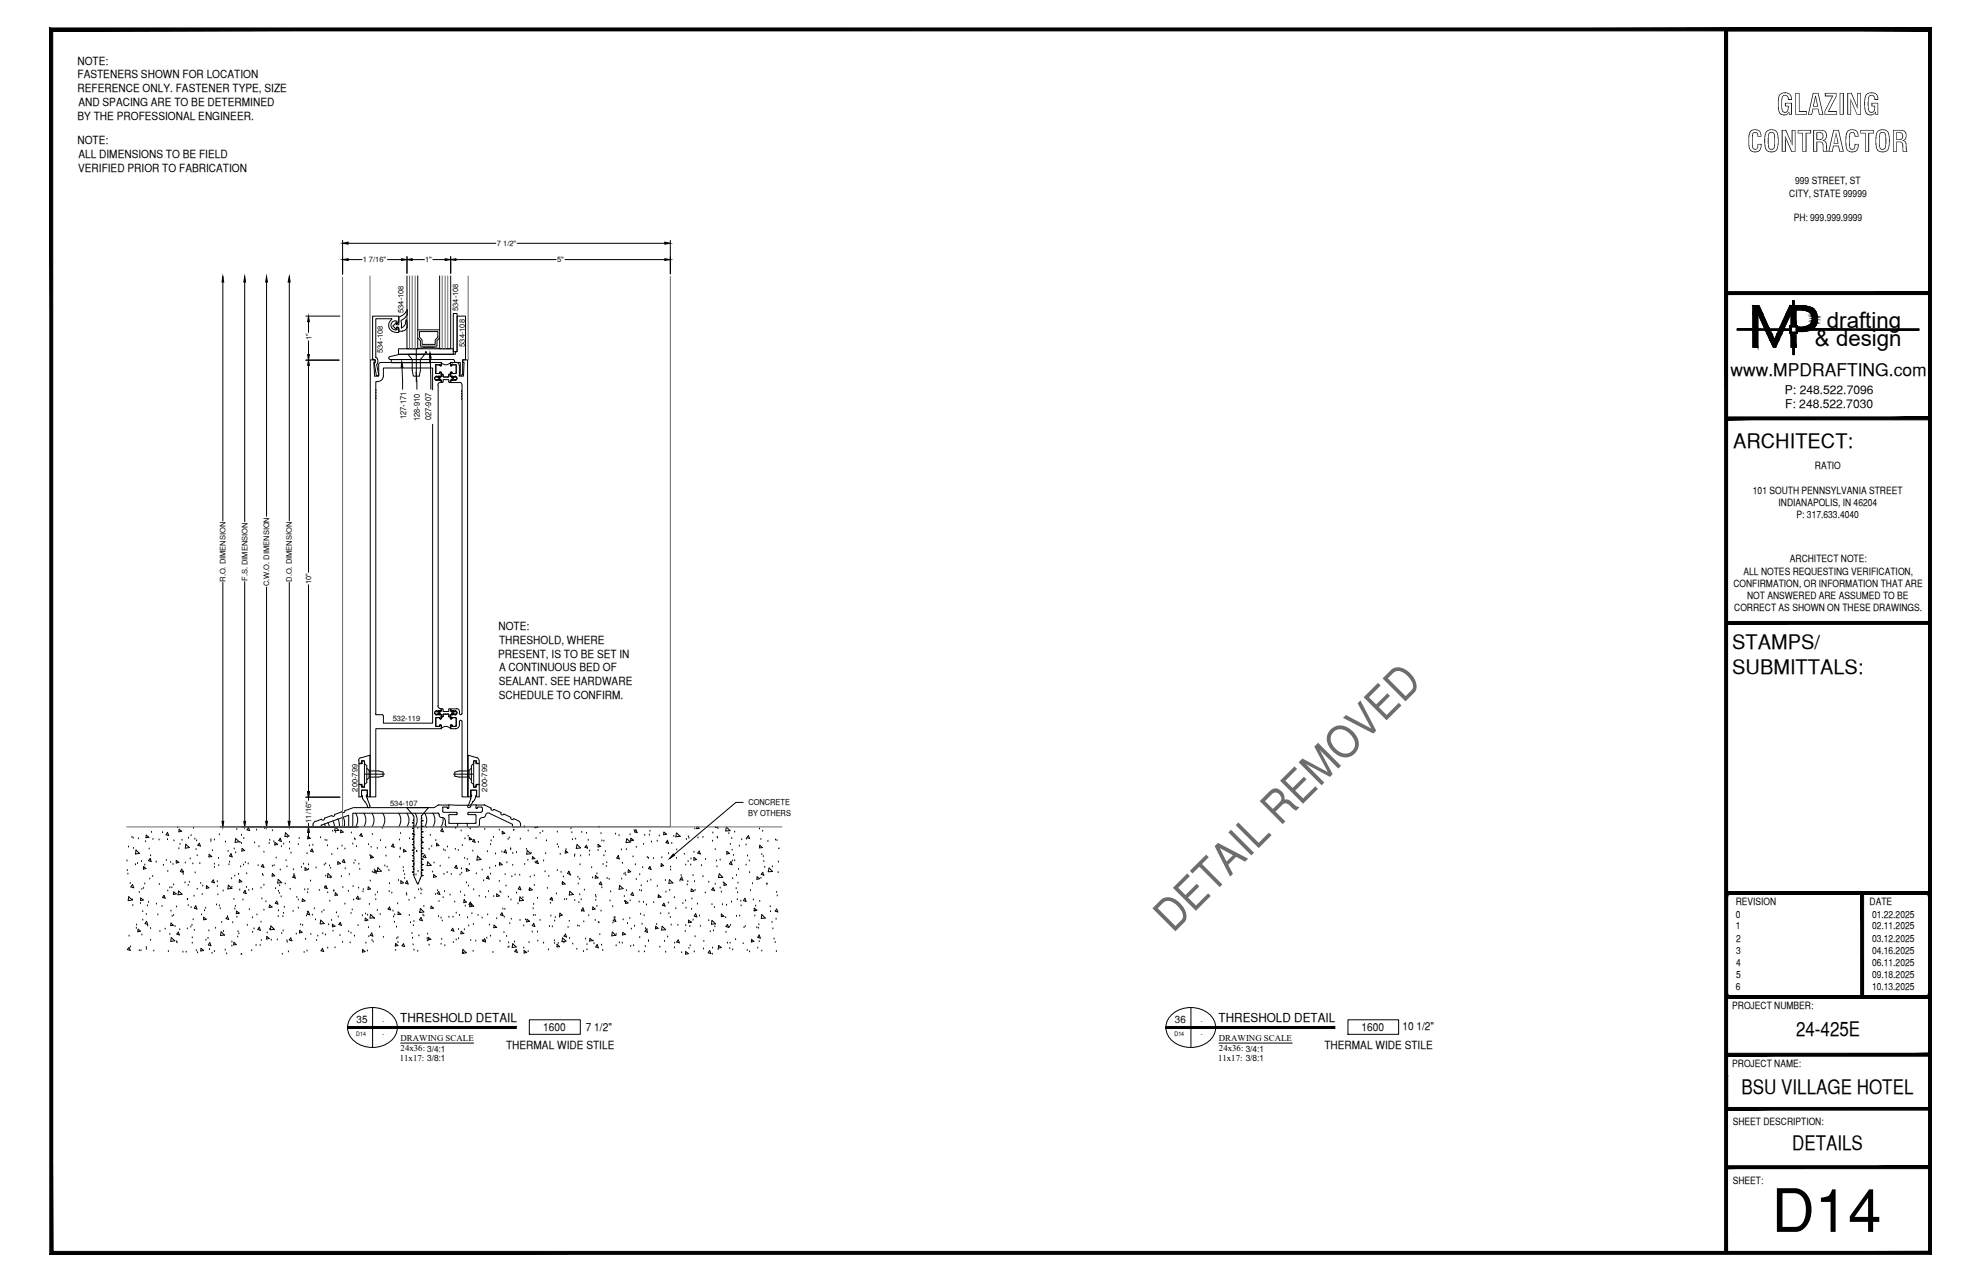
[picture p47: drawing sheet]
<svg xmlns="http://www.w3.org/2000/svg" width="432mm" height="279mm" viewBox="0 0 432 279" stroke-linecap="round" stroke-linejoin="round" font-family="sans-serif">
<defs><g id="words">
<text font-size="13.1" x="386.1" y="268.5">D14</text>
<text font-size="9.7" fill="#6c6c6c" x="255.7" y="203.5" transform="rotate(-45 255.7 203.5)">DETAIL REMOVED</text>
<g font-size="6.3">
<text x="387.2" y="25">GLAZING</text>
<text x="380.8" y="33.1">CONTRACTOR</text>
</g>
<g font-size="4.9">
<text x="398.2" y="71.5">drafting</text>
<text x="395.6" y="75.5">&amp; design</text>
</g>
<g font-size="4.4">
<text x="377.8" y="97.5">ARCHITECT:</text>
<text x="377.6" y="141.5">STAMPS/</text>
<text x="377.6" y="146.9">SUBMITTALS:</text>
<text x="391.5" y="225.8">24-425E</text>
<text x="379.6" y="238.5">BSU VILLAGE HOTEL</text>
<text x="390.7" y="250.7">DETAILS</text>
</g>
<text font-size="3.8" x="377.2" y="82">www.MPDRAFTING.com</text>
<g font-size="2.7">
<text x="87.2" y="222.8">THRESHOLD DETAIL</text>
<text x="265.6" y="222.8">THRESHOLD DETAIL</text>
</g>
<g font-size="2.6">
<text x="389.1" y="85.8">P: 248.522.7096</text>
<text x="389.1" y="89">F: 248.522.7030</text>
</g>
<g font-size="2.4">
<text x="16.9" y="14.1">NOTE:</text>
<text x="16.9" y="17.1">FASTENERS SHOWN FOR LOCATION</text>
<text x="16.9" y="20.1">REFERENCE ONLY. FASTENER TYPE, SIZE</text>
<text x="17.1" y="23.1">AND SPACING ARE TO BE DETERMINED</text>
<text x="16.9" y="26.1">BY THE PROFESSIONAL ENGINEER.</text>
<text x="16.9" y="31.4">NOTE:</text>
<text x="17.1" y="34.4">ALL DIMENSIONS TO BE FIELD</text>
<text x="17" y="37.4">VERIFIED PRIOR TO FABRICATION</text>
<text x="108.6" y="137.3">NOTE:</text>
<text x="108.6" y="143.3">PRESENT, IS TO BE SET IN</text>
<text x="108.8" y="140.3">THRESHOLD, WHERE</text>
<text x="108.7" y="149.4">SEALANT. SEE HARDWARE</text>
<text x="108.8" y="146.3">A CONTINUOUS BED OF</text>
<text x="108.7" y="152.3">SCHEDULE TO CONFIRM.</text>
<text x="118.4" y="224.7">1600</text>
<text x="127.7" y="224.7">7 1/2&quot;</text>
<text x="296.8" y="224.7">1600</text>
<text x="305.7" y="224.5">10 1/2&quot;</text>
<text x="110.3" y="228.6">THERMAL WIDE STILE</text>
<text x="288.7" y="228.6">THERMAL WIDE STILE</text>
</g>
<g font-size="2.2">
<text x="391.3" y="40.2">999 STREET, ST</text>
<text x="390" y="42.9">CITY, STATE 99999</text>
<text x="391" y="48.2">PH: 999.999.9999</text>
<text x="382.1" y="107.6">101 SOUTH PENNSYLVANIA STREET</text>
<text x="395.6" y="102.3">RATIO</text>
<text x="387.7" y="110.3">INDIANAPOLIS, IN 46204</text>
<text x="391.6" y="113">P: 317.633.4040</text>
<text x="380" y="125.2">ALL NOTES REQUESTING VERIFICATION,</text>
<text x="390.1" y="122.6">ARCHITECT NOTE:</text>
<text x="377.8" y="127.9">CONFIRMATION, OR INFORMATION THAT ARE</text>
<text x="380.8" y="130.6">NOT ANSWERED ARE ASSUMED TO BE</text>
<text x="378" y="133.2">CORRECT AS SHOWN ON THESE DRAWINGS.</text>
<text x="378.3" y="197.3">REVISION</text>
<text x="407.5" y="197.3">DATE</text>
<text x="378.3" y="202.6">1</text>
<text x="378.4" y="200">0</text>
<text x="408" y="200">01.22.2025</text>
<text x="408" y="202.6">02.11.2025</text>
<text x="378.5" y="205.2">2</text>
<text x="378.5" y="207.9">3</text>
<text x="408" y="205.2">03.12.2025</text>
<text x="408" y="207.9">04.16.2025</text>
<text x="378.4" y="215.8">6</text>
<text x="378.5" y="210.5">4</text>
<text x="378.5" y="213.2">5</text>
<text x="408" y="210.5">06.11.2025</text>
<text x="408" y="213.2">09.18.2025</text>
<text x="408" y="215.8">10.13.2025</text>
<text x="377.6" y="219.9">PROJECT NUMBER:</text>
<text x="77.7" y="222.9">35</text>
<text x="256.1" y="222.9">36</text>
<text x="377.6" y="232.5">PROJECT NAME:</text>
<text x="377.7" y="245.2">SHEET DESCRIPTION:</text>
<text x="377.7" y="257.9">SHEET:</text>
</g>
<g font-size="1.9">
<text x="87.3" y="226.9">DRAWING SCALE</text>
<text x="265.7" y="226.9">DRAWING SCALE</text>
<text x="87.1" y="231.3">11x17: 3/8:1</text>
<text x="87.3" y="229.1">24x36: 3/4:1</text>
<text x="265.5" y="231.3">11x17: 3/8:1</text>
<text x="265.7" y="229.1">24x36: 3/4:1</text>
</g>
<g font-size="1.8">
<text x="88.5" y="91.4" transform="rotate(-90 88.5 91.4)">127-171</text>
<text x="91.5" y="91.8" transform="rotate(-90 91.5 91.8)">128-910</text>
<text x="94" y="91.6" transform="rotate(-90 94 91.6)">027-907</text>
<text x="163.1" y="177.7">BY OTHERS</text>
<text x="163.1" y="175.5">CONCRETE</text>
</g>
<g font-size="1.6">
<text x="108.3" y="53.6">7 1/2&quot;</text>
<text x="79.1" y="57.2">1 7/16&quot;</text>
<text x="92.6" y="57.2">1&quot;</text>
<text x="121.4" y="57.2">5&quot;</text>
<text x="87.9" y="68.2" transform="rotate(-90 87.9 68.2)">534-108</text>
<text x="99.9" y="67.8" transform="rotate(-90 99.9 67.8)">534-108</text>
<text x="67.9" y="74.2" transform="rotate(-90 67.9 74.2)">1&quot;</text>
<text x="83.4" y="76.9" transform="rotate(-90 83.4 76.9)">534-108</text>
<text x="101.3" y="75.6" transform="rotate(-90 101.3 75.6)">534-108</text>
<text x="49.1" y="126.8" transform="rotate(-90 49.1 126.8)">R.O. DIMENSION</text>
<text x="53.9" y="126.6" transform="rotate(-90 53.9 126.6)">F.S. DIMENSION</text>
<text x="58.7" y="127.8" transform="rotate(-90 58.7 127.8)">C.W.O. DIMENSION</text>
<text x="63.6" y="126.8" transform="rotate(-90 63.6 126.8)">D.O. DIMENSION</text>
<text x="67.8" y="127.3" transform="rotate(-90 67.8 127.3)">10&quot;</text>
<text x="85.6" y="157">532-119</text>
<text x="77.9" y="172.5" transform="rotate(-90 77.9 172.5)">200-799</text>
<text x="106.2" y="172.5" transform="rotate(-90 106.2 172.5)">200-799</text>
<text x="67.8" y="179.3" transform="rotate(-90 67.8 179.3)">11/16&quot;</text>
<text x="85" y="175.6">534-107</text>
</g>
<g font-size="1.3">
<text x="77.7" y="225.8">D14</text>
<text x="83.4" y="222.9">-</text>
<text x="83.4" y="225.8">-</text>
<text x="256" y="225.8">D14</text>
<text x="261.7" y="222.9">-</text>
<text x="261.7" y="225.8">-</text>
</g>
</g></defs>
<!-- layer: COMPONENTS -->
<g fill="none" stroke="#000" stroke-width=".22">
<path d="M82.5 79.6a.6 .6 0 0 1 .6-.6h13.1v.6M82.5 79.6v2.3M95 79.6v1.7M95.1 79.4l-.2 .2M95.1 79.5h.7M95.7 79.4l.2 .2M95.9 79.6l.1 .2 .2-.2M95.9 79.6h.1M98.2 79.6l.1 .2 .2-.2M98.2 79a1.3 1.3 0 0 1-2 0v.6M98.2 79v.6v-.6h1.3M98.5 79.6h.1"/>
<path d="M98.6 79.4l-.2 .2M98.6 79.5h.1M98.6 79.5h.7M99.3 79.4l.1 .2v1.7M99.5 79a.6 .6 0 0 1 .6 .6M100.1 79.6v2.3M81.9 85.5v.2M81.9 85.8v69.8M82.4 83.1a1.18 1.18 0 0 0 1.2-1.1v-1.8h10.7v77.4h-10.7v-1.5l-.3-.3M82.4 82h-.7l-.2-3.1h.3v-.5h-1.1v95.3h1.2v-14.9h14.3v-.6v.6a1.3 1.3 0 0 1 2 0M82.4 83.2h-.5v2.4M82.5 81.8l-.1 .2"/>
<path d="M94.9 81.2l.2 .2M95.1 82l.9 .1 .2-.2v-.6v.7M95.1 82.9l.9-.1 .2 .2v.4h-.1M95.1 82a.48 .48 0 0 0-.4 .5 .48 .48 0 0 0 .4 .4M95.5 82.2h-.6l-.2 .3 .2 .2h.6M95.5 82.3h.4M95.5 83.9v70M95.5 82.7h.1M95.5 82.1v.1M95.6 82.2l-.1 .1 .2-.1M95.6 82.2h.1M95.6 82.1v.1"/>
<path d="M95.7 82.7h.1M95.7 82.7h-.2l.1 .1M95.7 82.2h.1M95.7 82l-.2 .1M95.8 82.7v.2l-.3-.1M95.8 82.6h.1M95.8 82.2h.1M95.8 82.3h.1M95.8 82h.1M95.8 82v.2M95.9 81.3h.1M95.9 82.6l-.4 .1"/>
<path d="M96 82.2h-.1M96 82.7l.2 .1M96 83.3a.6 .6 0 0 0-.6 .6M96.1 81.8l.3-.3 .2 .3M96.1 83.2l.3 .2 .2-.2M96.2 81.2l-.2-.1-.3 .3h-.6M96.2 82.9v.3M96.2 82l-.2 .2M96.6 81.8v.2M96.6 82.9v.3M96.6 82l.1 .1M96.7 82.7l-.1 .1"/>
<path d="M96.7 82.7l1.1 .1M96.7 82.2h1M97.8 81.8l.2-.3 .2 .3M97.8 83.2l.2 .2 .2-.2M97.8 82l-.1 .1M97.9 81.8v.2M97.9 82.9v.3M98.2 81.2l.1-.1 .2 .1M98.2 81.9v.1M98.2 82.8v.1M98.2 82l.3 .2M98.2 82v-.7v.6l.2 .2 .9-.1"/>
<path d="M98.2 82.9v.3M98.4 81.2l.2 .2M98.5 82.6l-.3 .3M98.5 81.3h.1M98.5 82.7h.4M98.5 82.3h.4M98.5 82v.2M98.5 82.7v.2M98.6 82.7h.3M98.6 82.2h.1M98.6 82.9h.1M98.6 82h.1"/>
<path d="M98.6 81.4h.7M98.6 82l.2 .1M98.7 82.6h.1M98.7 82.3h.1M98.7 82.2h.1M98.8 82.8l-.2 .1M98.8 82.2h.1M98.8 82.7h.1M98.9 82.7h.1M98.9 82.2v.1l-.2-.1M98.9 82.7v.1M98.9 82.7h.2"/>
<path d="M99.1 82.2h-.2M99.1 82.2h.2M99.1 82.7h.2M99.3 82.2l.3 .3-.3 .2M99.3 82a.48 .48 0 0 1 .3 .5 .48 .48 0 0 1-.3 .4M99.3 82.9l-.9-.1-.2 .2v.4h1.9M99.4 81.2l-.1 .2M100.1 81.8l.1 .2M100.1 83.3a.6 .6 0 0 1 .6 .6M100.3 82h.7l.2-3.1h-.4v-.5h1.1v95.3h-1.2v-16.4l-.3-.3-.3 .3a1.18 1.18 0 0 1-.5 1.4l-.3 .1M100.7 86.3v.2M100.7 86.9v.2"/>
<path d="M100.7 83.9l-.1 1.3 .1 1.2M100.7 86.6v.3M100.7 87.1v68.4M81.9 155.6l.1 .2M82 155.8h1.3M94.9 158.1l.2 .2M95 156.6v1.6M95 155.1l-.2 .1v.3l.2 .1h.5M95.1 155.8l.9-.1 .2 .2v.7v-.8M95.1 155.1h.2M95.1 154.9a.48 .48 0 0 0-.4 .5 .48 .48 0 0 0 .4 .4M95.1 156.4l-.2 .2"/>
<path d="M95.1 156.4h.6l.3 .3 .2-.1M95.3 155.1h.2M95.4 153.8a.6 .6 0 0 0 .6 .6M95.5 155.2h.4M95.5 155.6h.4M95.5 155v.1M95.6 155.1h.1M95.6 155.1l-.1 .1 .2-.1M95.6 155.7h.1M95.7 155.1h.1M95.7 155.6h.1M95.7 155.6h-.1"/>
<path d="M95.7 154.9l-.2 .1M95.8 154.9l.1 .1-.1 .1M95.8 155.2h.1M95.8 155.6v.2l-.3-.1M95.8 155.6h.1M95.9 156.6h.1M95.9 158.2h.1M95.9 155.5h.1M96 155.1h-.1M96 155.6l.2 .2M96.1 154.5h.1v.3l-.2 .2-.9-.1M96.1 154.7l.3-.3 .2 .3"/>
<path d="M96.2 158.1l-.2-.1-.3 .3h-.6M96.2 154.7v.2M96.2 155l-.2 .1M96.6 154.7l.1 .4M96.7 155.6l-.2 .6h-.3l-.1-.1M96.7 155.6l1.1 .1M97.8 156.1l.2 .2 .2-.2M97.8 154.7l.2-.3 .2 .3M97.8 155l-1.1 .1M97.9 154.7v.3M97.9 155.8v.3M98.2 156.6l.1 .1 .2-.1"/>
<path d="M98.2 158.1l.1-.1 .2 .1M98.2 154.8v.1M98.2 155.7v.1M98.2 155.8v.8v-.7l.2-.2 .9 .1M98.2 158.8v-.6v.6h1.1M98.2 154.7v.2M98.2 155l.2 .1M98.4 155.1h.1M98.4 158.1l.2 .2M98.4 155.6l-.2 .2M98.5 155.5h-.1M98.5 156.6h.1"/>
<path d="M98.5 158.2h.1M98.5 155.2h.4M98.5 155.6h.4M98.5 154.9v.2M98.5 155.6v.2M98.6 155.6h.3l-.1 .1M98.6 154.9h.1M98.6 155.8h.1M98.6 156.4l-.2 .2M98.6 158.3h.1M98.6 158.3h.7M98.6 156.4h.7"/>
<path d="M98.6 154.9l.2 .1M98.7 155.2h.1M98.8 155v.1M98.8 155.7l-.2 .1M98.9 155.1h.1M98.9 155.1v.1l-.3-.1M98.9 155.7h.1M98.9 155.6h.2M99.1 155.1h-.2M99.1 155.6h.2M99.1 155.1h.2M99.3 156.4l.1 .2"/>
<path d="M99.3 155.1l.3 .3-.3 .2M99.3 154.9a.48 .48 0 0 1 .3 .5 .48 .48 0 0 1-.3 .4M99.4 156.6v1.6M99.4 158.1l-.1 .2M99.5 154.4a.6 .6 0 0 1 .6 .6M99.6 154.5h-1.4v.3l.2 .2 .9-.1M100.1 155.1v.4M100.1 155.5l.3 .3 .3-.3"/>
</g>
<!-- layer: GASKETS -->
<g fill="none" stroke="#000" stroke-width=".22">
<path d="M85.3 78.4h8.4v.7h-8.4zM85.7 70.9v.3M85.8 71.2l.6 .6M86.3 70.3l.2 .1M86.4 71.5l.1 .2M86.4 70.4l-.6 .5M86.4 70.6l.1 .1M86.5 71.3l-.1 .2M86.5 71.7l-.2 .1M86.5 71.4h.3M86.5 70.4l-.1 .2M86.5 70.8h.3"/>
<path d="M86.8 71.3l.1 .1M86.9 70.6l-.1 .1M86.9 72l.2 .2M86.9 76h11.9v1.2h-5.6l-.4-.6-.2 .6h-5.7zM86.9 69.1v1.6M86.9 71.4v.6M87.1 72.2h.6M87.5 71.4h.1M87.5 70.4v1M88.5 70a1.49 1.49 0 0 1-1 1.5M88.5 69.8v.3M88.6 69.8l.1 .5"/>
<path d="M88.6 69.8h-.1M88.7 68.6l-.4 .6-.8 .6v.6M88.7 71.3a.98 .98 0 0 1-1 .8M88.7 67.5a2.57 2.57 0 0 1-1.8 1.6M88.8 67.5v1.1M88.8 70.4v1M98.8 68.3h.8v8.3h-.8zM70 179.8l.2 .3M70.7 179.6l.2 .5M71.5 179.3l.3 .9M72.6 178.9l.3 1.3M73.6 178.5l.3 .6v1.1"/>
<path d="M74.8 178.1l.3 1.2-.1 .9M77.5 177.2a2.57 2.57 0 0 1 0 3M79.3 177.2a2.57 2.57 0 0 1 0 3M81.1 177.2a2.57 2.57 0 0 1 0 3M83.4 177.2a2.57 2.57 0 0 1 0 3M86.9 177.2a2.57 2.57 0 0 1 0 3M88.7 177.2a2.57 2.57 0 0 1 0 3M90.5 177.2a2.57 2.57 0 0 1 0 3M92.5 177.2a2.57 2.57 0 0 1 0 3M94.3 177.2a2.57 2.57 0 0 1 0 3M96.5 178.2v1.3l-.4 .7"/>
</g>
<!-- layer: COMPONENTS2 -->
<g fill="none" stroke="#000" stroke-width=".22">
<path d="M81.3 78.4h.1M81.3 78.4h.5v.7h-.2v.1l.4 2.7h.5M81.8 77.9l.4 .2 .1 .3M82.1 79.5l.4 1.8M82.3 79l-.2 .5M82.4 78.4v.7M84.8 77.9l.1 .4M84.9 77.7l-.1 .2M85 77.7l2.2-.5h3.4l.1 .2 .2-.2h8.4v-.6h.3v-7.7h1.9v9.5h-.7v3.2M85 78.4h13.8l.2 .1M85.3 69.4l.1 .2M85.3 69.5h-3.4v8.4"/>
<path d="M85.4 69.6a1.49 1.49 0 0 0-.6 1.7 1.49 1.49 0 0 0 1.4 1.1M86.2 69.9a1.01 1.01 0 0 0-1 1.2 1.01 1.01 0 0 0 1.4 .8v-.6l.3 .3M86.2 70h.4v.5l.3-.3M86.9 71.6v.9h-.7M86.9 70.2v-1.3h-5.7v9.5M99.1 78.5l.1 .4M99.3 79h1v2.3h-.1v.3l.2 .1M82.5 81.8h.1M82.5 81.4h.1M82.5 81.4v.4M100.4 81.8h.2M100.8 81.6l-.2 .1"/>
<path d="M68.8 179l-.4 .3-.2 .5M70 178.6l-1.2 .4M72.3 177.7l-1.6 .6a.35 .35 0 0 1-.2 .4 .35 .35 0 0 1-.4-.2M72.9 177.5a.35 .35 0 0 1-.2 .4 .35 .35 0 0 1-.4-.2M74.5 176.9l-1.5 .6M75.2 176.6a.35 .35 0 0 1-.2 .5 .35 .35 0 0 1-.5-.2M95.4 177.2l.3 .3M95.4 177.2h-18.5v3h-.9v-2.5l-6 2.1v.4h-1.7v-.4M95.6 175.5l-1 .5h-17.6l-1.8 .7M95.7 175.4h-.2M95.7 175.5h2.2v.6M95.7 177.6a.6 .6 0 0 0 .6 .6"/>
<path d="M95.8 177.5v.1M96.3 178.2h.2M96.4 178.2a.6 .6 0 0 1 .6 .6M96.5 176.8l.2 .2M96.5 176.1v.7M96.6 175.9l-.1 .2M96.6 175.9h.8M96.8 177h2.7M97.1 178.8v.8M97.4 175.9l.1 .2M97.5 176l.1 .2 .2-.1M97.8 179.3l.1 .2"/>
<path d="M97.8 175.4l3 .1 3-.1M97.9 177.8v1.5M98 179.5h1.8v.7l-.2-.1-.1 .1h-1.8a.6 .6 0 0 1-.7-.6M98.1 177.5l-.3 .3M98.1 177.5h1.4M99.5 177l.1 .4M99.6 177.4l-.1 .1M99.8 179.5h2.1v.7l.1-.1 .1 .1h1.8M101.9 179.5h1.7M102 177.4l.1 .1M102.1 177l-.1 .4M102.2 177h2.6"/>
<path d="M102.2 177.5h1.3M103.5 177.5l.3 .3M103.8 177.8v1.5M103.8 179.3l-.2 .2M104.5 179.6a.6 .6 0 0 1-.6 .6M105.1 176.1l-.2-.2h-.7l-.2 .2M105.1 176.8l-.3 .2M105.1 178.2a.6 .6 0 0 0-.6 .6v.8M105.2 178.2h.1M105.2 176.1v.7M105.5 175.4h.1M105.5 175.5h-1.7v.6l.1 .1 .2-.1"/>
<path d="M105.7 175.5l1.4 .6M105.8 177.7l-.1 .2-.4 .3M106.7 177.2h-.5l-.3 .5M106.7 177.3l5 2.3v.6h1.8v-.5M107 176.1a.35 .35 0 0 0 .2 .5 .35 .35 0 0 0 .5-.2l1.5 .7v.2a.35 .35 0 0 0 .2 .3 .35 .35 0 0 0 .4-.2M109.9 177.4l1.4 .7a.35 .35 0 0 0 .2 .5 .35 .35 0 0 0 .5-.2M112 178.4l1.2 .6 .3 .7"/>
</g>
<!-- layer: FASTENERS -->
<g fill="none" stroke="#000" stroke-width=".22">
<path d="M89.9 78.4v2.4l.2 1.2h1.3l.2-1.2v-2.4M89.9 78.4l-1-1.2h3.7l-1 1.2M89.9 78.4h1.7M78.2 165.7v.7l.5-.1 .1-.5h.6v.6l.5 .5v3.7l-.5 .4v.6h-.6v-.3M78.6 165.1l-.2 .1-.2 .5M78.7 165.2l1.9-.6v9.1h-.5M78.8 171.3l-.1-.3h-.5v2.7h.5M78.9 166.1l.3-.3 .2 .3v5.2M78.9 171.2l.3 .3 .2-.3M78.9 173.4l-.2 .2M78.9 166.1v.3h-.7v4.5h.7v.4M79.2 174.3l.3 .4"/>
<path d="M79.5 174.6l.1 .2M79.6 174.8l.5 1.1M79.8 173.4l.2 .5M79.9 173.5h.2v-1.3h-1.3v1.3h.2l.2 .8M79.9 173.5h.1M79.9 173.5h.2M79.9 173.4l.2 .2M79.9 167.4l.6 .5v1.6l-.6 .4M80 173.9l.6 1.7M80.1 172.2v1.3v-1.3h-1.3v1.3h.2M80.5 168h2l1 .3v.9l-1 .2h-2M80.6 175.6l-.1 .4-.4-.2"/>
<path d="M88.8 176.1l1.3 1.6M88.8 176l-.1 .1M88.8 176h4.5M90.1 177.7l.1 .2M90.2 177.9v.8l-.2 .1h.2v.4l-.3 .1 .3 .2v.4h-.2l.2 .1v.4l-.3 .1 .3 .2v.3l-.2 .1 .2 .1v.3l-.3 .2 .3 .2v.3l-.2 .1 .2 .1v.4l-.3 .1 .3 .1v.5h-.2l.2 .1v.4l-.3 .1 .3 .1v.5h-.2h.2v.5l-.3 .1 .3 .1v.4l-.2 .1h.2v.4l-.3 .2 .3 .1v.4l-.2 .1h.2v.4l-.3 .1 .3 .2v.4l-.2 .1h.2v.4l-.3 .1 .3 .2v.4h-.2l.2 .1v.4l-.3 .2 .3 .1v.4h-.2l.2 .1 .8 2M91.9 177.9l-.1 .3 .2 .1-.2 .1v.4l.5 .1-.5 .1v.5h.2l-.2 .1v.4l.5 .1-.5 .1v.5h.2h-.2v.5l.5 .1-.5 .1v.4l.2 .1h-.2v.5l.5 .1-.5 .1v.4l.2 .1h-.2v.4l.5 .1-.5 .2v.4l.2 .1h-.2v.4l.5 .1-.5 .2v.4l.2 .1h-.2v.4l.5 .2-.5 .1v.4h.2l-.2 .1v.4l.5 .2-.5 .1v.4h.2l-.2 .1v.4l.5 .1-.5 .1v.5h.2l-.2 .1v.4l.5 .1-.5 .1v.5h.2h-.2v.5l.5 .1-.5 .1-.7 1.8M91.9 177.7l-.1 .2M93.2 176l.1 .1M93.3 176.1l-1.4 1.6M102 175.6l.1 .4 .4-.2M102.2 168h-2.1l-1 .3v.9l1 .2h2.1M102.6 172.2v1.3v-1.3h1.3v1.3h-.2"/>
<path d="M102.6 173.5h.2M102.7 173.9l-.7 1.7M102.7 173.4l-.2 .2M102.7 167.4l-.5 .5v1.6l.5 .4M102.8 173.4l-.2 .5M102.8 173.5h-.2v-1.3h1.3v1.3h-.2v.2M102.8 173.5h.1M103.1 174.8l-.5 .7v.4M103.1 174.6l-.1 .2M103.2 166.1l.1-.3h.3l.2 .6h.7v4.5h-.7v.4M103.2 171.2l.3 .3 .3-.3M103.3 166.1v5.2"/>
<path d="M103.5 174.3l-.4 .4M103.6 173.7l-.2 .6M103.7 173.4l.2 .2M103.9 165.1l.3 .1 .2 .5M104 165.2l-2-.6v9.1h.6M104.1 166.4l-.2-.2-.1-.4h-.5v.6l-.6 .5v3.7l.6 .4v.6h.5v-.3M104.1 171l-.3 .3M104.1 171h.4v2.7h-.6M104.5 165.7v.7h-.4M91.1 192.7h.1"/>
</g>
<!-- layer: CENTER -->
<path d="M90.7 76v7.2M79.6 168.7h4.2M98.9 168.7h4.2" fill="none" stroke="#000" stroke-width=".22"/>
<!-- layer: LIGHT_1 -->
<path d="M80.6 60.1v18.3M102 60.1v18.3M146.1 60.3v119.9h-71.4v-119.8" fill="none" stroke="#6c6c6c" stroke-width=".22"/>
<!-- layer: DIM -->
<g fill="none" stroke="#000" stroke-width=".22">
<path d="M74.7 52.4v7.4M75.9 53h32.2M75.9 56.6h3M84.5 56.6h3M88.7 55.9v3.7M89.9 56.6h2.6M94.4 56.6h2.6M98.2 55.9v3.7M99.4 56.6h21.8M112.7 53h32.2M123.1 56.6h21.8M146.1 52.4v7.3"/>
<path d="M48.6 61.5v52M53.3 61.5v52.2M58.1 61.5v51M63.1 61.5v52M66.7 78.5h7.2M66.7 68.9h7.4M67.2 70.1v2.4M67.2 74.3v3M67.2 79.6v45.1M48.6 126.9v52.1M53.3 126.7v52.3M58.1 128v51"/>
<path d="M63.1 126.9v52.1M67.2 127.4v45.1M66.7 173.7h7.4M67.2 173.7v.7M67.2 179.5v.7M47.9 180.2h30.2M67.2 181.4v1.2"/>
</g>
<g fill="#000" stroke="#000" stroke-width=".22">
<path d="M74.7 53l1.2-.2v.4zM74.7 56.6l1.2-.2v.4zM87.5 56.4l1.2 .2-1.2 .2zM88.7 56.6l1.2-.2v.4zM97 56.4l1.2 .2-1.2 .2zM98.2 56.6l1.2-.2v.4zM144.9 52.8l1.2 .2-1.2 .2zM144.9 56.4l1.2 .2-1.2 .2zM48.6 60.3l.2 1.2h-.4zM53.3 60.3l.2 1.2h-.4zM58.1 60.3l.2 1.2h-.4zM63.1 60.3l.1 1.2h-.4z"/>
<path d="M67.2 78.5l.2 1.1h-.3zM67.2 68.9l.2 1.2h-.3zM67.1 77.3h.3l-.2 1.2zM48.4 179h.4l-.2 1.2zM53.1 179h.4l-.2 1.2zM57.9 179h.4l-.2 1.2zM62.8 179h.4l-.1 1.2zM67.1 172.5h.3l-.2 1.2zM67.2 180.2l.2 1.2h-.3z"/>
</g>
<!-- layer: SURROUNDING CONDITIONS -->
<g fill="none" stroke="#000" stroke-width=".22">
<path d="M27.7 187.6h.1M27.7 189.7h.1M27.9 190.5h.1M28 184.6h.1M28.1 195.4l-.2 .9 .9-.1-.7-.7M28.4 192.5h.1M28.8 182.5h.1M28.8 196.1h.1M28.9 192.8l.2 .7-.6-.2zM29 197.4h.1M29 182.7h.1M29.1 184.9h.1"/>
<path d="M29.5 188.5h.1M29.7 185.2l-.2 .9 .9-.1-.7-.7M30 188.2h.1M30.2 182.8h.1M30.4 194.5h.1M30.6 196.9h.1M30.7 195.7l.5 .5-.6 .1zM30.9 187.8h.1M30.9 193.8h.1M31.1 198.7h.1M31.3 193.6h.1M31.3 188.8l.5 .5-.6 .1z"/>
<path d="M31.6 192.7h.1M31.6 188.5h.1M31.7 183.5h.1M31.9 199.3h.1M31.9 182l.5 .5-.6 .1zM32.1 197.4h.1M32.4 196.7h.1M32.5 185h.1M32.6 191.6h.1M32.7 187.1l.3 .7-.6-.2zM32.8 187.4h.1M32.8 186.5h.1"/>
<path d="M33 181.4h.1M33.3 191h.1M33.3 182.9h.1M34 187.9h.1M34.1 197h.1M34.4 199.4h.1M34.7 183.1h.1M34.7 192.8h.1M35.3 197.5h.1M35.4 181.5h.1M35.6 188.6h.1M35.8 195.1l.2 .7-.6-.2z"/>
<path d="M36.3 187.5h.1M36.5 183h.1M36.5 181.4l.3 .7-.6-.2zM36.6 189.9h.1M36.6 194.2h.1M37 193.5h.1M37.2 188h.1M37.3 198.6h.1M37.5 193.5h.1M37.5 199.7h.1M37.7 188.4h.1M37.8 192.8h.1"/>
<path d="M37.8 199.5h.1M37.8 194.4l.6 .4-.6 .1zM37.9 183.3h.1M38.4 187.5l.6 .5-.6 .1zM38.5 197.7h.1M38.7 180.4h.1M38.9 194.2l.8 .7-.9 .1zM39 185h.1M39.1 180.7l.5 .5-.6 .1zM39.2 184h.1M39.6 189.4l.3 .7-.6-.2zM39.7 183.1h.1"/>
<path d="M39.9 190.6h.1M40 190.1h.1M40.3 192.4h.1M40.4 188.1h.1M40.5 184l-.1 .8 .9-.1-.8-.7M40.8 196h.1M40.9 196.1h.1M41 193h.1M41 197.4h.1M41.1 182.7h.1M41.3 192.3h.1M41.5 187.2h.1"/>
<path d="M41.7 197.8h.1M41.7 182.1h.1M42 188.3h.1M42.2 180.5h.1M42.3 195.3h.1M42.5 182.9h.1M42.5 190.2h.1M42.7 197.4l.2 .7-.5-.2zM42.7 185.2h.1M42.9 183.3h.1M43 186.5h.1M43 193.8h.1"/>
<path d="M43.4 183.8l.3 .6-.6-.2zM43.6 188.2h.1M43.8 192.5h.1M43.9 199.4h.1M44.1 194.9h.1M44.2 193.1h.1M44.4 199.9l.6 .4-.6 .2zM44.6 198.5h.1M44.8 197.9h.1M45 193l.5 .5-.5 .1zM45.6 186.2l.6 .5-.7 .1zM46 183.4h.1"/>
<path d="M46 183h.1M46.3 185.4h.1M46.5 191.8l.2 .6-.5-.2zM46.7 188.3h.1M46.7 189h.1M46.7 183.1h.1M47.2 197.2h.1M47.4 193.2h.1M47.4 192.2h.1M47.5 195h.1M47.6 187.1h.1M47.7 188.7h.1"/>
<path d="M47.8 197.4h.1M47.8 181.9h.1M48 198.1h.1M48.6 194.2h.1M49.1 183.5h.1M49.6 199.8h.1M49.6 199.8l.2 .6-.5-.2zM49.7 185.5h.1M49.9 188.5h.1M50 187.9h.1M50.4 186.1l.2 .7-.6-.2zM50.5 191.5h.1"/>
<path d="M50.5 193.4h.1M50.5 193.6l-.8 .1 .1-.8 .7 .8M51 196h.1M51.1 185h.1M51.2 198.1h.1M51.2 190.9h.1M51.3 197.5h.1M51.4 185.9h.1M51.4 182.8l.7 .7-.9 .1zM51.6 198.6l.5 .4-.6 .1zM51.6 199.9h.1M51.6 180.8h.1"/>
<path d="M52 199.1h.1M52 190.6h.1M52.2 191.7l.5 .5-.6 .1zM52.3 194h.1M52.3 183.6h.1M52.5 188.9h.1M52.6 182.1h.1M52.6 183.8h.1M52.8 184.9l.5 .5-.6 .1zM53 196.2h.1M53.1 188.5h.1M53.1 182.8h.1"/>
<path d="M53.4 194.1l.3 .7-.6-.2zM53.5 188h.1M53.7 193.4h.1M53.8 190.4h.1M54.1 188.3h.1M54.2 180.4l.2 .6-.6-.2zM54.2 194.1h.1M54.4 198.2h.1M55.1 193.9h.1M55.5 183.7h.1M55.9 180.9h.1M56 199.4h.1"/>
<path d="M56.3 188.7h.1M56.5 184.5h.1M56.9 193.5h.1M57.1 195.9h.1M57.2 190.6h.1M57.3 188.4l.2 .6-.5-.2zM57.3 190.8h.1M57.5 198.4h.1M57.5 192.9h.1M57.5 185.7h.1M57.7 180.6h.1M58 196.5h.1"/>
<path d="M58.7 183.8h.1M58.7 197.2l.6 .5-.6 .1zM58.8 183.1h.1M59.4 188.8h.1M59.4 181h.1M59.4 190.4l.5 .5h-.6zM59.7 183.5h.1M59.8 188.7h.1M59.9 183.6l.6 .4-.6 .1zM60.1 193.7h.1M60.2 187h.1M60.3 196.4l.3 .6-.6-.2z"/>
<path d="M60.6 199.8h.1M60.7 198.5h.1M60.7 194.2h.1M60.9 194.7h.1M61 193h.1M61.1 189.6h.1M61.1 182.7l.2 .7-.5-.2zM61.3 195.5h.1M61.3 184.5h.1M61.4 192.3l-.9 .2 .1-.9 .8 .8M61.7 199.8h.1M61.8 199.1h.1"/>
<path d="M61.8 184h.1M62 197.7h.1M62.2 192.7h.1M62.4 187.6h.1M62.5 188.9h.1M62.6 182.5h.1M63 182.2l-.9 .1 .1-.8 .8 .7M63.1 183.6h.1M63.1 185h.1M63.2 193.8h.1M63.4 185.9h.1M63.9 198.6h.1"/>
<path d="M63.9 189.5h.1M64.1 190.6h.1M64.1 190.7l.3 .7-.6-.2zM64.7 195.6h.1M65 184.1h.1M65 197.9h.1M65 196.2h.1M65.2 182.8h.1M65.7 189h.1M65.9 195.9l.6 .4-.7 .2zM66.2 188.3h.1M66.4 193.9h.1"/>
<path d="M66.5 189.1l.6 .4-.6 .2zM66.8 199.6h.1M66.9 186.1h.1M67 198.8h.1M67.1 194.6h.1M67.1 193.9h.1M67.1 182.2l.5 .5-.5 .1zM67.2 188.5h.1M67.2 189.5h.1M67.2 198.7l.3 .7-.6-.2zM67.4 184.3h.1M67.7 192h.1"/>
<path d="M68 185l.3 .7-.6-.2zM68.1 199.5h.1M68.2 184.2h.1M68.5 198.1h.1M68.9 189.2h.1M69.6 194.1h.1M69.8 182.6h.1M70.2 198.8h.1M70.6 198.4h.1M70.7 188.5h.1M70.8 193.4h.1M70.9 183.1h.1"/>
<path d="M71 190.9h.1M71 188.3h.1M71.1 193l.2 .7-.6-.2zM71.2 183.2h.1M71.4 184.3h.1M71.4 194.6h.1M71.5 190.4l.8 .7-.9 .1zM71.8 188.7h.1M71.9 196.4h.1M72.1 189.2h.1M72.1 191.3h.1M72.3 186.2h.1"/>
<path d="M72.5 181.2h.1M72.8 194.1h.1M72.8 194.2h.1M73.1 194.6l.5 .5h-.6zM73.1 180.2l.8 .8h-.9zM73.2 181.4h.1M73.3 198.9h.1M73.6 185h.1M73.7 187.8l.5 .4-.6 .1zM73.7 199.8h.1M74.3 180.9l.5 .5-.6 .1zM74.4 191.1h.1"/>
<path d="M74.5 184.4h.1M74.7 193.4h.1M74.9 187.3l.3 .7-.6-.2zM75.2 197h.1M75.2 185h.1M75.2 189.4h.1M75.9 194.2h.1M76.1 190.6h.1M76.5 199.1h.1M76.6 181.5h.1M76.8 198.3h.1M76.9 184h.1"/>
<path d="M77 193.2h.1M77.1 196.2h.1M77.2 188.2h.1M77.3 182.8h.1M77.4 187.6h.1M77.4 183h.1M77.7 184.5h.1M78 195.3l.2 .7-.5-.2zM78.2 193.5h.1M78.2 188.3h.1M78.4 189.5h.1M78.5 196h.1"/>
<path d="M78.7 181.7l.3 .6-.6-.2zM79 199.6h.1M79.1 194.4h.1M79.2 193.9h.1M79.7 199.2h.1M80.1 199.5h.1M80.3 193.3l.5 .4-.6 .2zM80.3 184.1h.1M80.5 197.1h.1M80.6 186.4h.1M80.7 192h.1M80.8 199.3l.7 .7-.9 .1z"/>
<path d="M80.8 186.4l.6 .5-.6 .1zM80.9 184.7h.1M81 186.9h.1M81.2 190.1h.1M81.2 181.9h.1M81.6 189.6h.1M81.8 195.1h.1M81.8 189.7l.2 .6-.5-.2zM81.9 196.1h.1M82 190h.1M82.2 198.4h.1M82.2 184.9h.1"/>
<path d="M82.3 194.5h.1M82.4 189.1l.7 .8h-.9zM82.9 199.3h.1M82.9 183.2h.1M83.3 180.5h.1M83.9 188.7h.1M84.1 184.8h.1M84.1 186.6h.1M84.4 189h.1M84.8 189.7h.1M84.8 194.3h.1M84.9 192.6h.1"/>
<path d="M84.9 197.7l.3 .6-.6-.2zM85.4 194.6h.1M85.7 198.6h.1M85.7 184l.2 .7-.6-.2zM85.8 199.8h.1M86 199.4h.1M86.7 197h.1M86.8 198.8l.6 .5h-.7zM86.9 191.9h.1M87.1 183.1h.1M87.1 186.8h.1M87.2 184.9h.1"/>
<path d="M87.2 185.1h.1M87.3 181.7h.1M87.4 192l.5 .4-.5 .1zM87.9 189.1h.1M87.9 189.9h.1M88 185.1l.5 .4-.6 .2zM88.2 191.5h.1M88.2 190.6h.1M88.6 194.8h.1M88.6 195.1h.1M88.7 192l.3 .7-.6-.2zM89.2 196.2h.1"/>
<path d="M89.2 199.5h.1M89.3 182.8h.1M90.2 188.3h.1M90.4 182h.1M90.4 185h.1M90.4 195.8h.1M90.7 190.7h.1M90.8 185.5h.1M90.9 185.6h.1M91.1 180.5h.1M91.1 189.9h.1M91.2 193.9h.1"/>
<path d="M91.5 198.9h.1M91.6 191.6h.1M91.6 198l.8 .8-.9 .1zM91.7 193.7h.1M91.8 194.8h.1M91.8 200l.3 .7-.7-.2zM91.9 194h.1M91.9 188.7h.1M92.1 183.6h.1M92.2 199.5h.1M92.4 199.6h.1M92.4 197.5h.1"/>
<path d="M92.6 186.3l.2 .6-.6-.1zM93 180.3h.1M93.2 187.8l.8 .8-.9 .1zM93.5 185.1h.1M93.8 182.1h.1M94 197.5l.5 .4-.6 .1zM94.1 184.5h.1M94.3 190.1h.1M94.6 190.6l.5 .5-.6 .1zM94.6 188.1h.1M94.9 194.9h.1M95 183.2h.1"/>
<path d="M95.2 183.8l.5 .5h-.6zM95.4 194.1h.1M95.6 199.8h.1M95.6 194.3l.3 .6-.6-.1zM95.7 196.5h.1M95.9 188.8h.1M96.1 180.4h.1M96.4 180.6l.2 .7-.5-.2zM96.6 195.6h.1M96.7 185.2h.1M96.8 190.6h.1M96.9 194.3h.1"/>
<path d="M97 185.4h.1M97.2 180.3h.1M97.5 190.2h.1M97.5 184.6h.1M97.9 187h.1M97.9 199.9h.1M98.1 195.1h.1M98.4 190.6h.1M98.7 199.9h.1M99.1 196.6h.1M99.3 185.1h.1M99.3 180.5h.1"/>
<path d="M99.4 199h.1M99.4 188.6l.3 .7-.6-.2zM99.9 185.4h.1M100.1 199.5h.1M100.3 190.7h.1M100.4 194.4h.1M100.5 181.1h.1M100.6 189.4h.1M100.6 190.3h.1M100.8 184.3h.1M101.2 196.2l.5 .4-.6 .1zM101.2 196.2h.1"/>
<path d="M101.3 195.2h.1M101.3 187.1h.1M101.3 182.8h.1M101.4 197.5h.1M101.6 189.5h.1M101.7 192.4h.1M101.7 189.3l.6 .4-.6 .2zM101.9 187.3h.1M102 182.2h.1M102.1 193.1h.1M102.3 188.4h.1M102.3 183l.6-.1-.6-.4v.6"/>
<path d="M102.5 180.7h.1M102.5 196.7l.8 .8-.9 .1zM102.6 196.6l.2 .7-.6-.2zM102.9 199.1h.1M103.1 185.5h.1M103.3 193.9h.1M103.3 182.9l.3 .7-.6-.2zM103.8 190.4h.1M104.1 186.6l.7 .7-.9 .2zM104.2 199.5h.1M104.3 183.6h.1M104.5 195.3h.1"/>
<path d="M105.1 189.6h.1M105.4 192h.1M105.7 180.8h.1M105.9 195.6h.1M106.2 185.6h.1M106.3 199.4h.1M106.4 190.9l.2 .7-.6-.2zM106.5 194.3h.1M106.7 189.2h.1M106.9 190.5h.1M106.9 184.1h.1M107.1 183.3h.1"/>
<path d="M107.6 182.5h.1M107.6 195.4h.1M108 186.1h.1M108 188.8h.1M108.3 194.8l.5 .5-.5 .1zM108.8 180.9h.1M108.8 192.1h.1M108.9 188l.6 .5h-.7zM109 194.4h.1M109.2 194.5h.1M109.4 185.7h.1M109.4 198.9l.3 .7-.6-.2z"/>
<path d="M109.5 181.2l.5 .4-.5 .1zM109.6 198.1h.1M109.9 199.9h.1M110 198.2h.1M110.1 190.6h.1M110.2 185.2l.2 .7-.5-.2zM110.3 193.1h.1M110.5 188h.1M110.7 182.9h.1M110.8 195.5h.1M111 182.6h.1M111.3 185h.1"/>
<path d="M111.3 185.2h.1M111.4 196.2h.1M111.6 191.1h.1M111.8 188.6h.1M111.8 186h.1M112 181h.1M112 180.9h.1M112.3 190.7h.1M112.6 185.8h.1M112.6 194.6h.1M112.9 197h.1M113.2 196.3h.1"/>
<path d="M113.3 190.8h.1M113.3 193.2l.2 .7-.5-.2zM113.3 195.5l-.1 .8 .9-.1-.8-.7M113.4 182.9h.1M114 195.6h.1M114.2 180.2h.1M114.3 180.2h.1M114.4 188.4h.1M114.7 185.1h.1M114.9 185.3l-.1 .9 .9-.1-.8-.7M115.1 187.5h.1M115.1 181.1h.1"/>
<path d="M115.3 194h.1M115.4 193.5l.6 .4-.6 .2zM115.6 191.1h.1M115.8 185.9h.1M116.1 186.7l.5 .4-.6 .1zM116.2 198.1h.1M116.3 199.5h.1M116.3 197.1h.1M116.5 190.9h.1M116.5 193h.1M116.6 199.5h.1M116.6 187.9h.1"/>
<path d="M116.6 180.2v.2l.6-.1-.1-.1M116.8 182.8h.1M117.1 187.6l.2 .6-.5-.2zM117.2 195.8h.1M117.7 181.6h.1M118.3 181.2h.1M118.5 187.6h.1M118.8 190h.1M118.9 186.1h.1M119.1 183.3h.1M119.3 193.6h.1M119.6 191h.1"/>
<path d="M120 196.8h.1M120.1 199.6h.1M120.2 195.6l.3 .6-.6-.2zM120.3 195.9h.1M121 200h.1M121.3 194.8h.1M121.5 181.4h.1M121.5 184.1h.1M121.5 189.7h.1M121.7 184.7h.1M122 199.9h.1M122 199l.6 .5-.6 .1z"/>
<path d="M122.1 186.2h.1M122.3 190.1h.1M122.6 192.5h.1M122.6 192.2l.6 .5h-.6zM122.8 191.1h.1M123.1 196.1h.1M123.3 185.4l.5 .4-.6 .1zM123.4 185.2h.1M123.5 196h.1M124 189.9l.3 .7-.6-.2zM124.2 194.2l.8 .7-.9 .2zM124.3 190.8h.1"/>
<path d="M124.5 180.6h.1M124.7 181.5h.1M124.8 183h.1M125.2 186.6h.1M125.3 186.3h.1M125.3 196.3h.1M125.5 182.9h.1M125.8 184l-.2 .9 1-.1-.8-.7M126 191.2h.1M126 192.7h.1M126.2 196.7h.1M126.4 195h.1"/>
<path d="M126.4 191.6h.1M126.4 188.5h.1M126.6 186.6h.1M126.7 196.1h.1M126.8 198.6h.1M126.8 181.4h.1M127.1 197.9l.2 .7-.6-.2zM127.4 194h.1M127.8 181.6h.1M127.8 184.2l.3 .6-.6-.1zM128.2 183.1h.1M128.3 199.6h.1"/>
<path d="M128.5 186.4h.1M128.5 185.5h.1M129 189.1h.1M129.2 191.3h.1M129.2 197.7l.5 .4-.5 .1zM129.8 195.1h.1M129.8 190.8l.6 .5-.7 .1zM129.9 196.2h.1M129.9 195.5h.1M130.1 197.5h.1M130.1 190.4h.1M130.4 185.4h.1"/>
<path d="M130.4 184l.5 .5-.5 .1zM130.6 180.3h.1M130.9 192.2l.3 .6-.6-.1zM131 181.7h.1M131 198.6h.1M131.2 193.5h.1M131.2 183.3h.1M131.4 188.4h.1M131.6 186.5h.1M131.6 183.3h.1M132 185.6h.1M132.1 188.8h.1"/>
<path d="M132.3 188h.1M132.3 191.5h.1M132.8 191.6h.1M133 196.3h.1M133.1 194.4h.1M133.5 197.6h.1M134 200h.1M134.2 181.8h.1M134.7 186.5l.3 .7-.6-.2zM134.8 186.6h.1M134.9 182.1h.1M135.1 193l.7 .7-.9 .1z"/>
<path d="M135.4 185.2h.1M135.5 191.6h.1M135.7 188.2h.1M136 190.5h.1M136.1 195.4h.1M136.1 196.5h.1M136.3 190.3h.1M136.3 196.3l.6 .5-.6 .1zM136.4 190.8h.1M136.5 194.1h.1M136.5 185.2h.1M136.6 182.8l-.1 .8 .9-.1-.7-.7"/>
<path d="M137 189.5l.5 .5-.6 .1zM137.4 181.9h.1M137.4 196.3h.1M137.5 182.9h.1M137.5 182.7l.6 .4-.6 .2zM137.9 194.5l.2 .7-.6-.2zM138 186.8h.1M138.2 181h.1M138.5 188.5h.1M138.6 180.8l.3 .7-.6-.2zM138.7 191.7h.1M138.7 184.7h.1"/>
<path d="M139.3 196.6h.1M139.4 190.6h.1M139.4 194.1h.1M139.6 199.3h.1M139.8 193h.1M139.8 194.2h.1M140.1 189.1h.1M140.3 196.7h.1M140.3 184h.1M140.4 199.6h.1M140.5 182.1h.1M140.9 197.2h.1"/>
<path d="M141.1 186.9h.1M141.1 192.2h.1M141.4 187.1h.1M141.5 182h.1M141.7 181.2h.1M141.7 188.8l.2 .7-.5-.2zM141.9 191.8h.1M142 183.5h.1M142.4 187.1h.1M142.5 196.7h.1M143.3 193.2h.1M143.3 183.3h.1"/>
<path d="M143.5 195l.6 .5-.7 .1zM143.6 195.5h.1M143.7 182.2h.1M144 199.1h.1M144.1 188.2l.6 .5-.6 .1zM144.2 188.8h.1M144.3 186.9h.1M144.7 181.4l.6 .4-.6 .1zM144.7 196.8l.3 .7-.6-.2zM145 191.9h.1M145.2 194.4h.1M145.4 183.6h.1"/>
<path d="M145.5 183.1l.2 .7-.5-.2zM145.7 196.8h.1M145.7 186.1h.1M145.8 199.1h.1M146 194.1h.1M146.1 200h.1M146.2 189.6h.1M146.2 189h.1M146.4 183.8h.1M146.7 192.4l-.9 .1 .1-.8 .8 .8M146.9 182.3h.1M147 195.6h.1"/>
<path d="M147.3 198.1h.1M147.4 187.1h.1M147.4 181.5l-.1 .9 1-.2M147.5 185.2h.1M147.5 181.5l.8 .8M148.2 192h.1M148.5 190.8h.1M148.6 191.1l.2 .7-.5-.2zM148.8 196.9h.1M149.2 186.2h.1M149.4 196.3h.1M149.5 188.5h.1"/>
<path d="M149.5 197.9h.1M149.6 182.9h.1M149.8 192.8h.1M149.9 192.2h.1M150 187.8h.1M150.1 182.4h.1M150.2 182.7h.1M150.6 188.5h.1M150.6 187.2h.1M150.7 193.7l.6 .5-.7 .1zM150.7 198.2h.1M150.8 195.9h.1"/>
<path d="M151.1 190.8h.1M151.3 185.7h.1M151.3 186.9l.5 .4-.5 .2zM151.4 192.2h.1M151.4 180.7h.1M151.5 194.1h.1M151.6 199.1l.3 .7-.6-.2zM151.9 180.2l-.1 .4 .6-.1-.3-.3M152 197h.1M152.1 182.6h.1M152.4 185.5l.3 .6-.6-.2zM152.5 199.6h.1"/>
<path d="M152.9 188.7h.1M153.2 182.5h.1M153.2 191.1h.1M153.7 194.6h.1M153.8 187.3h.1M154.5 192.3h.1M155.2 197.2h.1M155.3 183.3h.1M155.4 181.5h.1M155.4 193.5l.4 .6-.7-.2zM155.7 197.8h.1M155.9 185.2h.1"/>
<path d="M155.9 192.7h.1M156 180.2l.5 .3-.1-.3M156.1 187.6h.1M156.3 188.9h.1M156.3 182.5h.1M156.4 182.6h.1M156.7 191.2h.1M156.8 190.4l.7 .8-.9 .1zM157 187.5h.1M157 193.5h.1M157.2 194.4h.1M157.2 199.2l.6 .5-.6 .1z"/>
<path d="M157.5 197.2h.1M157.7 192.4h.1M157.9 192.4l.5 .4-.6 .2zM158.3 180.3l-.1 .8 .9-.1-.7-.7M158.4 197.3h.1M158.4 186.1l.6-.1-.6-.5v.6M158.9 181.7h.1M159.2 184h.1M159.3 187.8l.3 .7-.6-.2zM159.4 196.6h.1M159.5 182.8h.1M159.6 185.3h.1"/>
<path d="M159.6 187.6h.1M159.7 191.5h.1M159.9 186.4h.1M160.1 187.6h.1M160.1 181.4h.1M160.5 193.7h.1M160.5 199.7h.1M160.5 190.8h.1M160.7 196.1h.1M160.8 194.6h.1M160.8 192.5h.1M161 189.5h.1"/>
<path d="M161.2 184.4h.1M161.2 199.6h.1M161.5 196.4h.1M161.5 197.4h.1M161.7 183h.1M162.4 195.8l.2 .7-.5-.2zM162.6 184.1h.1M162.6 188.5h.1M162.7 182.9h.1M162.9 186.6h.1M163.1 182.1l.3 .7-.6-.2zM163.3 187.6h.1"/>
<path d="M163.4 190.2h.1M163.6 194.1h.1M164 192.6h.1M164.2 196.2h.1M164.3 198.5l.7-.1-.6-.5v.6M164.5 198.6h.1M164.5 199.6h.1M164.7 197.5h.1M165 191.1l.5 .4-.5 .1zM165.5 180.7h.1M165.6 196.5h.1M165.6 184.2l.6 .5-.7 .1z"/>
<path d="M165.9 182.9h.1M165.9 191.4h.1M166.1 186.2h.1M166.1 199.3l.7 .8-.9 .1zM166.2 181.2h.1M166.2 190.1l.3 .7-.6-.2zM166.4 186.7h.1M166.5 187.8h.1M166.7 189h.1M167.1 192.7h.1M167.2 192.7h.1M167.4 183.4h.1"/>
<path d="M167.6 189.2l.8 .7-1 .1zM167.9 197.6h.1M168 198.7h.1M168.3 188.9h.1M169 183.1h.1M169.3 194.5h.1M169.3 198.1l.2 .7-.5-.2zM169.4 183.2h.1M169.4 195.3h.1M169.6 190.2h.1M169.7 187.9h.1M169.8 184.8v.1"/>
<path d="M28.1 204h.1M28.1 206.5l.3 .6-.7-.2zM28.4 206.4h.1M29.7 202.3h.1M29.8 201.6h.1M30.1 202.5l.5 .4-.6 .2zM30.4 207.2h.1M30.7 207.2h.1M30.9 203.8h.1M31.1 200.5h.1M31.9 206.5h.1M31.9 206.9h.1"/>
<path d="M31.9 200.8l.3 .7-.6-.2zM32.2 201.8h.1M32.8 202.4h.1M32.8 204.9h.1M33.5 207.3h.1M34.9 203h.1M36 202.5h.1M36.7 207.4h.1M37 203.6h.1M37.3 201.2l.5 .5h-.6zM37.3 204.3l.8 .7-.9 .2zM38.2 201.9h.1"/>
<path d="M38.5 205.3h.1M38.6 205.5h.1M38.9 203.1l.2 .7-.6-.2zM39.2 202.6h.1M39.9 207.5h.1M40.6 207.5h.1M40.8 202.4h.1M41.6 202.1h.1M41.8 201.7h.1M41.9 204.4h.1M41.9 205.5h.1M42.1 200.5h.1"/>
<path d="M42.4 202.8h.1M42.8 207.2h.1M43.1 207.6h.1M43.8 206.7l.6 .4-.6 .2zM44.9 204.9h.1M45.3 204.5h.1M45.5 202.9h.1M45.7 206.9h.1M45.7 205.4l.3 .7-.6-.2zM46.2 207.8h.1M46.7 207.4h.1M47 202.3h.1"/>
<path d="M48.3 201h.1M48.7 203h.1M49 203.8l-.9 .1 .1-.8 .8 .7M49.1 207.1h.1M49.4 207.9h.1M50.5 206.2h.1M50.5 205.3h.1M50.7 201.1h.1M51 205.4l.5 .5h-.6zM51.8 204.2h.1M51.9 203.1h.1M52.1 203.5h.1"/>
<path d="M52.5 208l.1-.2 .1 .2M53.9 201.7h.1M54.9 207.2h.1M55.1 203.2h.1M55.1 200h.1M55.4 202.4h.1M55.8 206.1h.1M56.5 202.1l.3 .7-.6-.2zM56.7 206.1h.1M56.9 201h.1M57 205h.1M58.2 204.1l.5 .4-.6 .2z"/>
<path d="M58.2 203.3h.1M58.8 202.6h.1M59.1 201.8l.7 .8h-.9zM59.1 204.9h.1M60.5 204.9h.1M61.4 203.5h.1M61.5 208h.1M61.7 202.9h.1M62.5 205h.1M62.6 205.4h.1M62.9 207.5h.1M63.4 204.4l.2 .6-.5-.1z"/>
<path d="M64.6 203.6h.1M65.3 202.8l.5 .4-.5 .1zM65.5 201.5h.1M66 201.7h.1M66.3 207.6h.1M66.6 204.7h.1M66.9 207.3h.1M67.8 203.6h.1M68.8 200.5h.1M69 205h.1M69.3 204h.1M69.9 200.5l.8 .8-.9 .1z"/>
<path d="M70.3 206.7l.2 .7-.5-.2zM70.4 203.5h.1M70.9 203.8h.1M71.4 206.6h.1M71.6 201.5h.1M72.3 200.6h.1M72.5 201.4l.5 .5-.5 .1zM72.6 202.9h.1M73 206.6h.1M74.1 203.9h.1M74.2 201l.2 .7-.5-.2zM74.7 205.4h.1"/>
<path d="M76 203.1h.1M76.3 205.5h.1M76.5 203.4h.1M77.3 204h.1M78 201.7h.1M79 207.3h.1M79.1 206.9l.5 .5-.6 .1zM79.6 200.1l.6 .4-.6 .2zM79.8 205.5h.1M80.1 207.3h.1M80.3 202.2h.1M80.4 204.2h.1"/>
<path d="M81 203.3l.3 .7-.6-.2zM81.1 205h.1M81.3 205.3h.1M81.6 200.2h.1M82.7 202.1h.1M83.6 204.3h.1M86 201h.1M86.2 207.1h.1M86.2 205.6l.5 .5-.5 .1zM86.4 202.1h.1M86.5 204.6h.1M86.7 204.3h.1"/>
<path d="M86.7 205.4h.1M87.9 205.7l.3 .6-.6-.2zM89.5 201.1h.1M89.8 203.5h.1M89.9 204.5h.1M90 205.9h.1M90.1 201.7h.1M90.2 207.1h.1M90.2 200.9h.1M91.1 207.3h.1M91.3 204h.1M93.1 204.6h.1"/>
<path d="M93.2 205h.1M93.2 203.6h.1M93.3 204.3l.6 .4-.6 .2zM93.5 206h.1M96.1 200.1h.1M96.1 205.8h.1M96.3 204.7h.1M96.4 200.7h.1M97 206.1h.1M98.7 202.3l.2 .6-.5-.1zM98.8 205.4h.1M99.4 204.9h.1"/>
<path d="M99.9 202.6h.1M99.9 204.6h.1M100.5 202.9l.6 .6h-.6zM100.9 206.9l-.1 .9 .9-.2-.8-.7M101 207.7h.1M101.2 202.6h.1M101.9 200h.1M102.2 201.8h.1M102.6 205h.1M103.1 207.3h.1M103.2 201.5h.1M103.7 205.1h.1"/>
<path d="M105.1 200.1h.1M105.2 205h.1M105.6 204.6l.3 .7-.6-.2zM105.8 205h.1M106.1 204.5h.1M106.7 201.6h.1M106.9 204h.1M107.4 207.6h.1M107.7 201.6l.6 .5-.7 .1zM108.3 200.2h.1M109 205.2h.1M109.9 203.3h.1"/>
<path d="M110.4 204.1h.1M110.7 206.5h.1M110.9 205.5h.1M110.9 206.4h.1M111.1 201.3h.1M111.4 200.3h.1M111.8 205.7l.7 .7-.9 .1zM112.1 205.3h.1M112.5 206.9l.3 .7-.6-.2zM113.3 200.6h.1M114.2 206.6h.1M114.2 201.8h.1"/>
<path d="M114.2 207.1l.6 .5-.6 .1zM114.6 200.5h.1M114.9 200.3l.5 .5-.6 .1zM115.1 207.4h.1M115.3 205.4h.1M116 203.1h.1M116.3 201.2l.3 .7-.6-.2zM117.2 203.1h.1M117.2 205.1h.1M117.7 200.6h.1M118.5 205.5h.1M119.6 207h.1"/>
<path d="M119.8 201.9h.1M120.4 202h.1M120.8 205h.1M120.9 200.7h.1M120.9 205.6h.1M121.4 205.8l.6 .5-.6 .1zM121.7 205.6h.1M122.6 204.4l.8 .7-.9 .1zM122.9 205.5h.1M123.3 203.6l.2 .6-.6-.2zM123.8 202.1h.1M124.1 200.8h.1"/>
<path d="M124.1 204.5h.1M124.8 205.7h.1M125.7 206.9h.1M125.9 201.8h.1M126.2 201.9h.1M127.2 207.4h.1M127.3 200.9h.1M127.6 204.7h.1M128 205.9h.1M128 207h.1M128.6 204.5l.6 .5-.7 .1zM129.3 205.1h.1"/>
<path d="M129.5 205.7h.1M129.7 200.6h.1M130.2 205.9l.2 .7-.5-.2zM130.4 201h.1M130.6 201.1h.1M130.7 203.7h.1M131.1 206h.1M131.4 207.1h.1M133.6 201.2h.1M133.9 200h.1M134 200.2l.2 .7-.5-.2zM134.2 203.8l-.9 .2 .2-.9 .7 .8"/>
<path d="M134.3 206.1h.1M134.3 203.6h.1M135 205.5h.1M135.6 205.5h.1M135.8 203.2l.5 .4-.6 .2zM135.8 200.5h.1M136.8 201.3h.1M137.3 200.2h.1M137.5 206.2h.1M137.6 202.5h.1M138.1 206.1h.1M138.3 201.9h.1"/>
<path d="M139.3 207.5h.1M139.4 204.3h.1M140 201.4h.1M140.5 207.5h.1M140.7 206.3h.1M140.7 202.4h.1M140.9 202.5l.3 .7-.6-.2zM141 202.6h.1M141.4 205h.1M141.4 205.2h.1M142.9 201.9l.5 .4-.5 .1zM143.1 201.5h.1"/>
<path d="M143.8 206.4h.1M144.3 201.9l.8 .7-.9 .1zM144.8 205.2h.1M145.1 207.5h.1M145.5 204.2h.1M146.3 201.6h.1M147 206.6h.1M147.1 205.5h.1M147.8 201.7h.1M147.8 204.9l.3 .6-.6-.2zM148.6 207.6h.1M149.4 203h.1"/>
<path d="M149.5 201.7h.1M149.5 207.4l.6 .4-.7 .2zM150.1 200.5l.5 .5-.5 .1zM150.2 206.7h.1M150.4 201.9h.1M150.4 206.1h.1M150.6 201h.1M151.1 200.5h.1M151.3 207.5h.1M151.5 204.2h.1M152.7 201.9h.1M153.4 206.8h.1"/>
<path d="M153.4 205.2h.1M154.5 200.7h.1M154.7 207.1l.2 .7-.5-.2zM154.8 203.1h.1M155.2 200.6l.8 .8h-.9zM155.3 208h.1M155.3 206.6h.1M155.5 202.9h.1M155.8 202h.1M156.5 206.9h.1M156.7 206.1l.5 .4-.6 .1zM158.2 200h.1"/>
<path d="M158.2 203.2h.1M158.6 205.5h.1M158.6 201.5l.2 .6-.6-.2zM159 202.1h.1M159.1 206.8h.1M159.1 205.5h.1M159.3 201.7h.1M159.7 207h.1M160.3 204.8h.1M162 205.7h.1M162.2 202.2h.1M162.4 201.9h.1"/>
<path d="M162.9 207.1h.1M163.4 207.5h.1M163.8 204.7l.5 .5-.5 .1zM165 202.2h.1M165.2 206.6h.1M165.3 202.3h.1M165.4 201.5h.1M165.5 205.2h.1M165.5 203.8l.2 .7-.5-.2zM166.1 207.3h.1M168.3 201h.1M168.5 202.4h.1"/>
<path d="M168.7 204.7h.1M169 205.4h.1M169.2 200.3h.1M169.2 207.4h.1"/>
</g>
<path d="M27.6 180.2h142.8" fill="none" stroke="#6c6c6c" stroke-width=".22"/>
<!-- layer: NOTES -->
<g fill="#fff" stroke="#fff" stroke-width=".22">
<path d="M162.6 173.5v4.9l10.4-4.9zM162.6 178.4l10.4-4.9v4.9z"/>
<path d="M92 85.2v7.1h2.7zM92 85.2h2.7v7.1z"/>
<path d="M89.5 85.2v7h2.7zM89.5 85.2h2.7v7z"/>
<path d="M86.6 85.2v6.7h2.6zM86.6 85.2h2.6v6.7z"/>
</g>
<path d="M93.7 76.9l.3 1.1h-.4zM87.6 78.9l.2 1.2h-.4zM146.7 186.1l.3 .3-1 .7z" fill="#000" stroke="#000" stroke-width=".22"/>
<path d="M93.8 78l.1 6.8M87.6 80.1l.2 4.7M90.7 81.1l.2 3.7M162 174.9h-1.6l-13.5 11.4M115.4 222.2h11.1v3.2h-11.1zM293.8 222.2h11.1v3.2h-11.1z" fill="none" stroke="#000" stroke-width=".22"/>
<!-- layer: SYMBOLS -->
<g fill="#000" stroke="#000" stroke-width=".22">
<path d="M75.8 223.7v.5l36.7-.5zM75.8 224.2l36.7-.5v.5z"/>
<path d="M254.1 223.7v.5l36.9-.5zM254.1 224.2l36.9-.5v.5z"/>
</g>
<path d="M81.2 219.6v8.7M259.6 219.6v8.7M77 221.1a6.1 6.1 0 0 1 9.3 1.3 4 4 0 0 1-2.4 5.3 6 6 0 0 1-7.8-2.2 3.7 3.7 0 0 1 .9-4.4zM255.4 221.1a6.1 6.1 0 0 1 9.2 1.3 4 4 0 0 1-2.3 5.3 6 6 0 0 1-7.8-2.2 3.7 3.7 0 0 1 .9-4.4z" fill="none" stroke="#000" stroke-width=".22"/>
<!-- layer: MEDIUM_2 -->
<path d="M87.3 227.3h16M265.7 227.3h16" fill="none" stroke="#000" stroke-width=".22"/>
<!-- layer: GLASS -->
<path d="M88.7 60.1v15.9h2.4v-15.9M91.1 76l2.7-.3 2 .3M95.8 60.1v15.9h2.4v-15.9" fill="none" stroke="#000" stroke-width=".22"/>
<path d="M89.3 60.1v15.9M89.9 60.1v15.9M90.5 60.1v15.9M96.4 60.1v15.9M97 60.1v15.9M97.6 60.1v15.9" fill="none" stroke="#6c6c6c" stroke-width=".22"/>
<!-- layer: MEDIUM_1 -->
<path d="M91.1 73.7l.5 .5v1.2h3.6v-1.2l.6-.5M91.1 71.9h4.7M91.4 72.3h4v1.2l-.5 .6v1h-2.9v-1l-.6-.6z" fill="none" stroke="#000" stroke-width=".22"/>
<!-- layer: TITLE BLOCK -->
<g fill="#000" stroke="#000" stroke-width=".22">
<path d="M393.1 71.3h2.4zM394.3 68h1.6z"/>
<path d="M376.3 6.5v.2h44.1zM376.3 6.5h44.3l-.2 .2z"/>
<path d="M375.9 6.4l.7 266.6v-266.6zM375.9 6.4l.7 266.6h-.7z"/>
<path d="M420.6 6.5l-.2 .2 .2 234.9zM420.4 6.7l.2 234.9h-.2z"/>
<path d="M421 6.1l-.6 .6 .6 266.7zM420.4 6.7l.6 266.7-.6-.7zM10.9 273.4h410.1l-.6-.7zM10.9 273.4l.6-.7h408.9zM10.9 6.1v267.3l.6-.7zM10.9 6.1l.6 .6v266zM10.9 6.1l.6 .6 409.5-.6zM11.5 6.7l409.5-.6-.6 .6z"/>
<path d="M382.1 68.3h1.1zM382.1 68.3h1.1z"/>
<path d="M382.1 68.3l1.1 3.3v-3.3zM382.1 68.3l1.1 3.3h-1.1z"/>
<path d="M382.1 72.1l1.1 3.6v-3.6zM382.1 72.1l1.1 3.6h-1.1z"/>
<path d="M382.1 66.6l2.1 1.7-.8-1.7zM382.1 66.6l2.1 1.7h-2.1z"/>
<path d="M383.2 68.3h1zM383.2 68.3h1z"/>
<path d="M383.2 68.3l2.4 3.3-1.4-3.3zM383.2 68.3l2.4 3.3h-1z"/>
<path d="M384.9 72.1l1.3 .7-.3-.7zM384.9 72.1l1.3 .7h-1z"/>
<path d="M385.2 72.8l1.6 1.2-.6-1.2zM385.2 72.8l1.6 1.2h-1z"/>
<path d="M385.8 74l1.2 1.7 .8-1.7zM385.8 74l1.2 1.7h-.5z"/>
<path d="M387.3 72.8l.5 1.2 .6-1.2zM387.3 72.8l.5 1.2h-1z"/>
<path d="M387.7 72.1l.7 .7 .3-.7zM387.7 72.1l.7 .7h-1.1z"/>
<path d="M389.4 68.3l-.5 3.3 1.5-3.3zM389.4 68.3l-.5 3.3h-1z"/>
<path d="M390.1 71.2l.3 .5v-.5zM390.1 71.2l.3 .5h-.3z"/>
<path d="M378.7 71.7l11.7 .2v-.2zM378.7 71.7l11.7 .2h-11.7z"/>
<path d="M390.1 71.9l.3 .5v-.5zM390.1 71.9l.3 .5h-.3z"/>
<path d="M390.1 66.6l.6 1.7v-1.7zM390.1 66.6l.6 1.7h-1.3z"/>
<path d="M390.4 68.3l.3 2.6v-2.6zM390.4 68.3l.3 2.6h-.3z"/>
<path d="M390.4 72.8l.3 2.9v-2.9zM390.4 72.8l.3 2.9h-.3z"/>
<path d="M390.8 65.5l.3 5.5v-5.5zM390.8 65.5l.3 5.5h-.3z"/>
<path d="M390.8 72.6l.3 4.7v-4.7zM390.8 72.6l.3 4.7h-.3z"/>
<path d="M391.2 67.6l.3 3.3v-3.3zM391.2 67.6l.3 3.3h-.3z"/>
<path d="M391.2 72.8l.3 2.9v-2.9zM391.2 72.8l.3 2.9h-.3z"/>
<path d="M390.1 71l1.7 .2v-.2zM390.1 71l1.7 .2h-1.7z"/>
<path d="M391.5 71.2l.3 .5v-.5zM391.5 71.2l.3 .5h-.3z"/>
<path d="M391.5 71.9l.3 .5v-.5zM391.5 71.9l.3 .5h-.3z"/>
<path d="M390.1 72.4l1.7 .2v-.2zM390.1 72.4l1.7 .2h-1.7z"/>
<path d="M391.2 66.6l2.4 .1zM391.2 66.6l2.4 .1z"/>
<path d="M391.2 66.7l3.1 .2-.7-.2zM391.2 66.7l3.1 .2h-3.1z"/>
<path d="M391.9 72.2h1.7zM391.9 72.2l1.2 .1z"/>
<path d="M391.9 72.1l1.7 .1 .6-.1zM391.9 72.1l1.7 .1h-1.7z"/>
<path d="M391.2 66.9l3.8 .2-.7-.2zM391.2 66.9l3.8 .2h-3.8z"/>
<path d="M391.2 67.1l4.2 .3-.4-.3zM391.2 67.1l4.2 .3h-4.2z"/>
<path d="M391.2 67.4l4.3 .2-.1-.2zM391.2 67.4l4.3 .2h-4.3z"/>
<path d="M392.9 67.6h2.6zM392.9 67.6h2.6z"/>
<path d="M393.3 67.6l2.3 .1-.1-.1zM393.3 67.6l2.3 .1zM393.6 67.7h2zM393.6 67.7h2z"/>
<path d="M393.4 71.2l2.1 .1zM393.1 71.3h2.4zM393.1 71.3h2.4z"/>
<path d="M391.9 71.3l3.3 .3 .3-.3zM391.9 71.3l3.3 .3h-3.3z"/>
<path d="M393.6 67.7l2.1 .1-.1-.1zM393.6 67.7l2.1 .1z"/>
<path d="M393.8 71.2h1.8zM393.4 71.2h2.1z"/>
<path d="M394 67.8l1.9 .2-.2-.2zM394 67.8l1.9 .2h-1.6zM394.3 68h1.6z"/>
<path d="M394.1 71.1l1.5 .1 .1-.1zM393.8 71.2l.3-.1 1.5 .1z"/>
<path d="M394.2 70.9l1.5 .2 .1-.2zM394.2 70.9l1.5 .2h-1.6z"/>
<path d="M394.4 68l1.5 .2v-.2zM394.4 68l1.5 .2h-1.3z"/>
<path d="M394.4 70.9h1.5zM394.2 70.9h1.6z"/>
<path d="M394.6 68.2l1.4 .1-.1-.1zM394.6 68.2l1.4 .1h-1.3z"/>
<path d="M394.6 70.7l1.3 .2v-.2zM394.6 70.7l1.3 .2h-1.5z"/>
<path d="M394.7 68.3l1.3 .2v-.2zM394.7 68.3l1.3 .2h-1.2z"/>
<path d="M394.8 68.5l1.2 .2v-.2zM394.8 68.5l1.2 .2h-1.1zM394.9 68.7h1.1zM394.9 68.7h1.1z"/>
<path d="M394.8 70.4l1.2 .1v-.1zM394.8 70.4l1.2 .1h-1.3z"/>
<path d="M394.7 70.5l1.2 .2 .1-.2zM394.7 70.5l1.2 .2h-1.3z"/>
<path d="M394.9 68.7l1.2 .3-.1-.3zM394.9 68.7l1.2 .3h-1.1z"/>
<path d="M394.9 70.2l1.1 .2v-.2zM394.9 70.2l1.1 .2h-1.2z"/>
<path d="M395 69l1.1 .2v-.2zM395 69l1.1 .2h-1.1z"/>
<path d="M395 69.2l1.1 .2v-.2zM395 69.2l1.1 .2h-1.1z"/>
<path d="M395 69.4l1.1 .3v-.3zM395 69.4l1.1 .3h-1.1z"/>
<path d="M395 69.7l1.1 .1v-.1zM395 69.7l1.1 .1h-1.1z"/>
<path d="M395 69.8l1 .4 .1-.4zM395 69.8l1 .4h-1.1zM394.9 70.2h1.1zM394.9 70.2h1.1z"/>
<path d="M391.5 71.7l26.8 .2v-.2zM391.5 71.7l26.8 .2h-26.8z"/>
<path d="M376.3 64.2h44.3v-.6zM376.3 63.6h44.3l-44.3 .6z"/>
<path d="M376.3 91.5h44.3v-.6zM376.3 90.9h44.3l-44.3 .6z"/>
<path d="M376.3 136.1h44.3v-.7zM376.3 135.4h44.3l-44.3 .7z"/>
<path d="M405.6 194.6l.6 22.7v-22.7zM405.6 194.6l.6 22.7h-.6z"/>
<path d="M420.4 194.9v22.1l.2-22.3zM420.6 194.7v22.5l-.2-.2z"/>
<path d="M420.4 194.9v22.1l.2-22.3zM420.6 194.7v22.5l-.2-.2z"/>
<path d="M420.6 194.3l-.2 .6 .2-.2zM376.3 194.3h44.3l-.2 .6zM376.3 194.3l.3 .6h43.8zM376.3 194.3l.3 .6-.3-.2z"/>
<path d="M420.6 194.3l-.2 .6 .2-.2zM376.3 194.3h44.3l-.2 .6zM376.3 194.3l.3 .6h43.8zM376.3 194.3l.3 .6-.3-.2z"/>
<path d="M376.6 217l-.3 .2v.4zM376.6 217l44 .6h-44.3zM376.6 217l44 .6-.2-.6zM420.4 217l.2 .2v.4z"/>
<path d="M376.6 217l-.3 .2v.4zM376.6 217l44 .6h-44.3zM376.6 217l44 .6-.2-.6zM420.4 217l.2 .2v.4z"/>
<path d="M376.6 194.9l-.3 22.3 .3-.2zM376.3 194.7l.3 .2-.3 22.3z"/>
<path d="M376.6 194.9l-.3 22.3 .3-.2zM376.3 194.7l.3 .2-.3 22.3z"/>
<path d="M376.3 217.4h44.3v-.3zM376.3 217.1h44.3l-44.3 .3z"/>
<path d="M376.3 230.2h44.3v-.6zM376.3 229.6h44.3l-44.3 .6z"/>
<path d="M376.2 254.1v.6l44.5-.6zM376.2 254.7l44.5-.6v.6z"/>
<path d="M376.2 241.4v.5l44.5-.5zM376.2 241.9l44.5-.5v.5z"/>
<path d="M376.3 6.5v235.1h.3zM376.3 6.5h.3v235.1z"/>
<path d="M376.3 234.8v6.8h.3zM376.3 234.8l.3-.2v7zM376.3 234.6v.2l.3-.2z"/>
</g>
<g fill="none" stroke="#000" stroke-width=".22">
<path d="M378.7 71.7h11.4v-.7h.7v-5.5h.3v5.5h.7v.7h26.5v.2h-26.5v.7h-.7v4.7h-.3v-4.7h-.7v-.7h-11.4zM382.1 72.1h1.1v3.6h-1.1zM382.1 66.6h1.3l2.2 5h-1l-1.4-3.3v3.3h-1.1zM384.9 72.1h1l.9 1.9 .9-1.9h1l-1.7 3.6h-.5zM390.1 66.6h.6v4.3h-.3v-2.6l-1.5 3.3h-1zM390.4 71.2h1.1v1.2h-1.1zM390.4 72.8h.3v2.9h-.3zM391.2 72.8h.3v2.9h-.3zM392.8 67.6l.8 .1 .7 .3M392.9 66.6l1.3 .2 .8 .3M392.9 66.6h-1.7v4.3h.3v-3.3h1.4M393.1 71.3h-1.2v.3h3.3"/>
<path d="M394.2 72.1h-2.3v.2h1.2M394.2 72l-1.1 .2M394.3 70.8l-1.3 .4M394.3 68l.6 .7 .1 .7M395 67.1l.6 .5 .4 1.1M395 69.4l-.1 .7-.6 .7M396 70.1l-.3 .8-.5 .7M396.1 68.7v.7M396.1 69.4v.7"/>
</g>
<use href="#words"/>
</svg>
